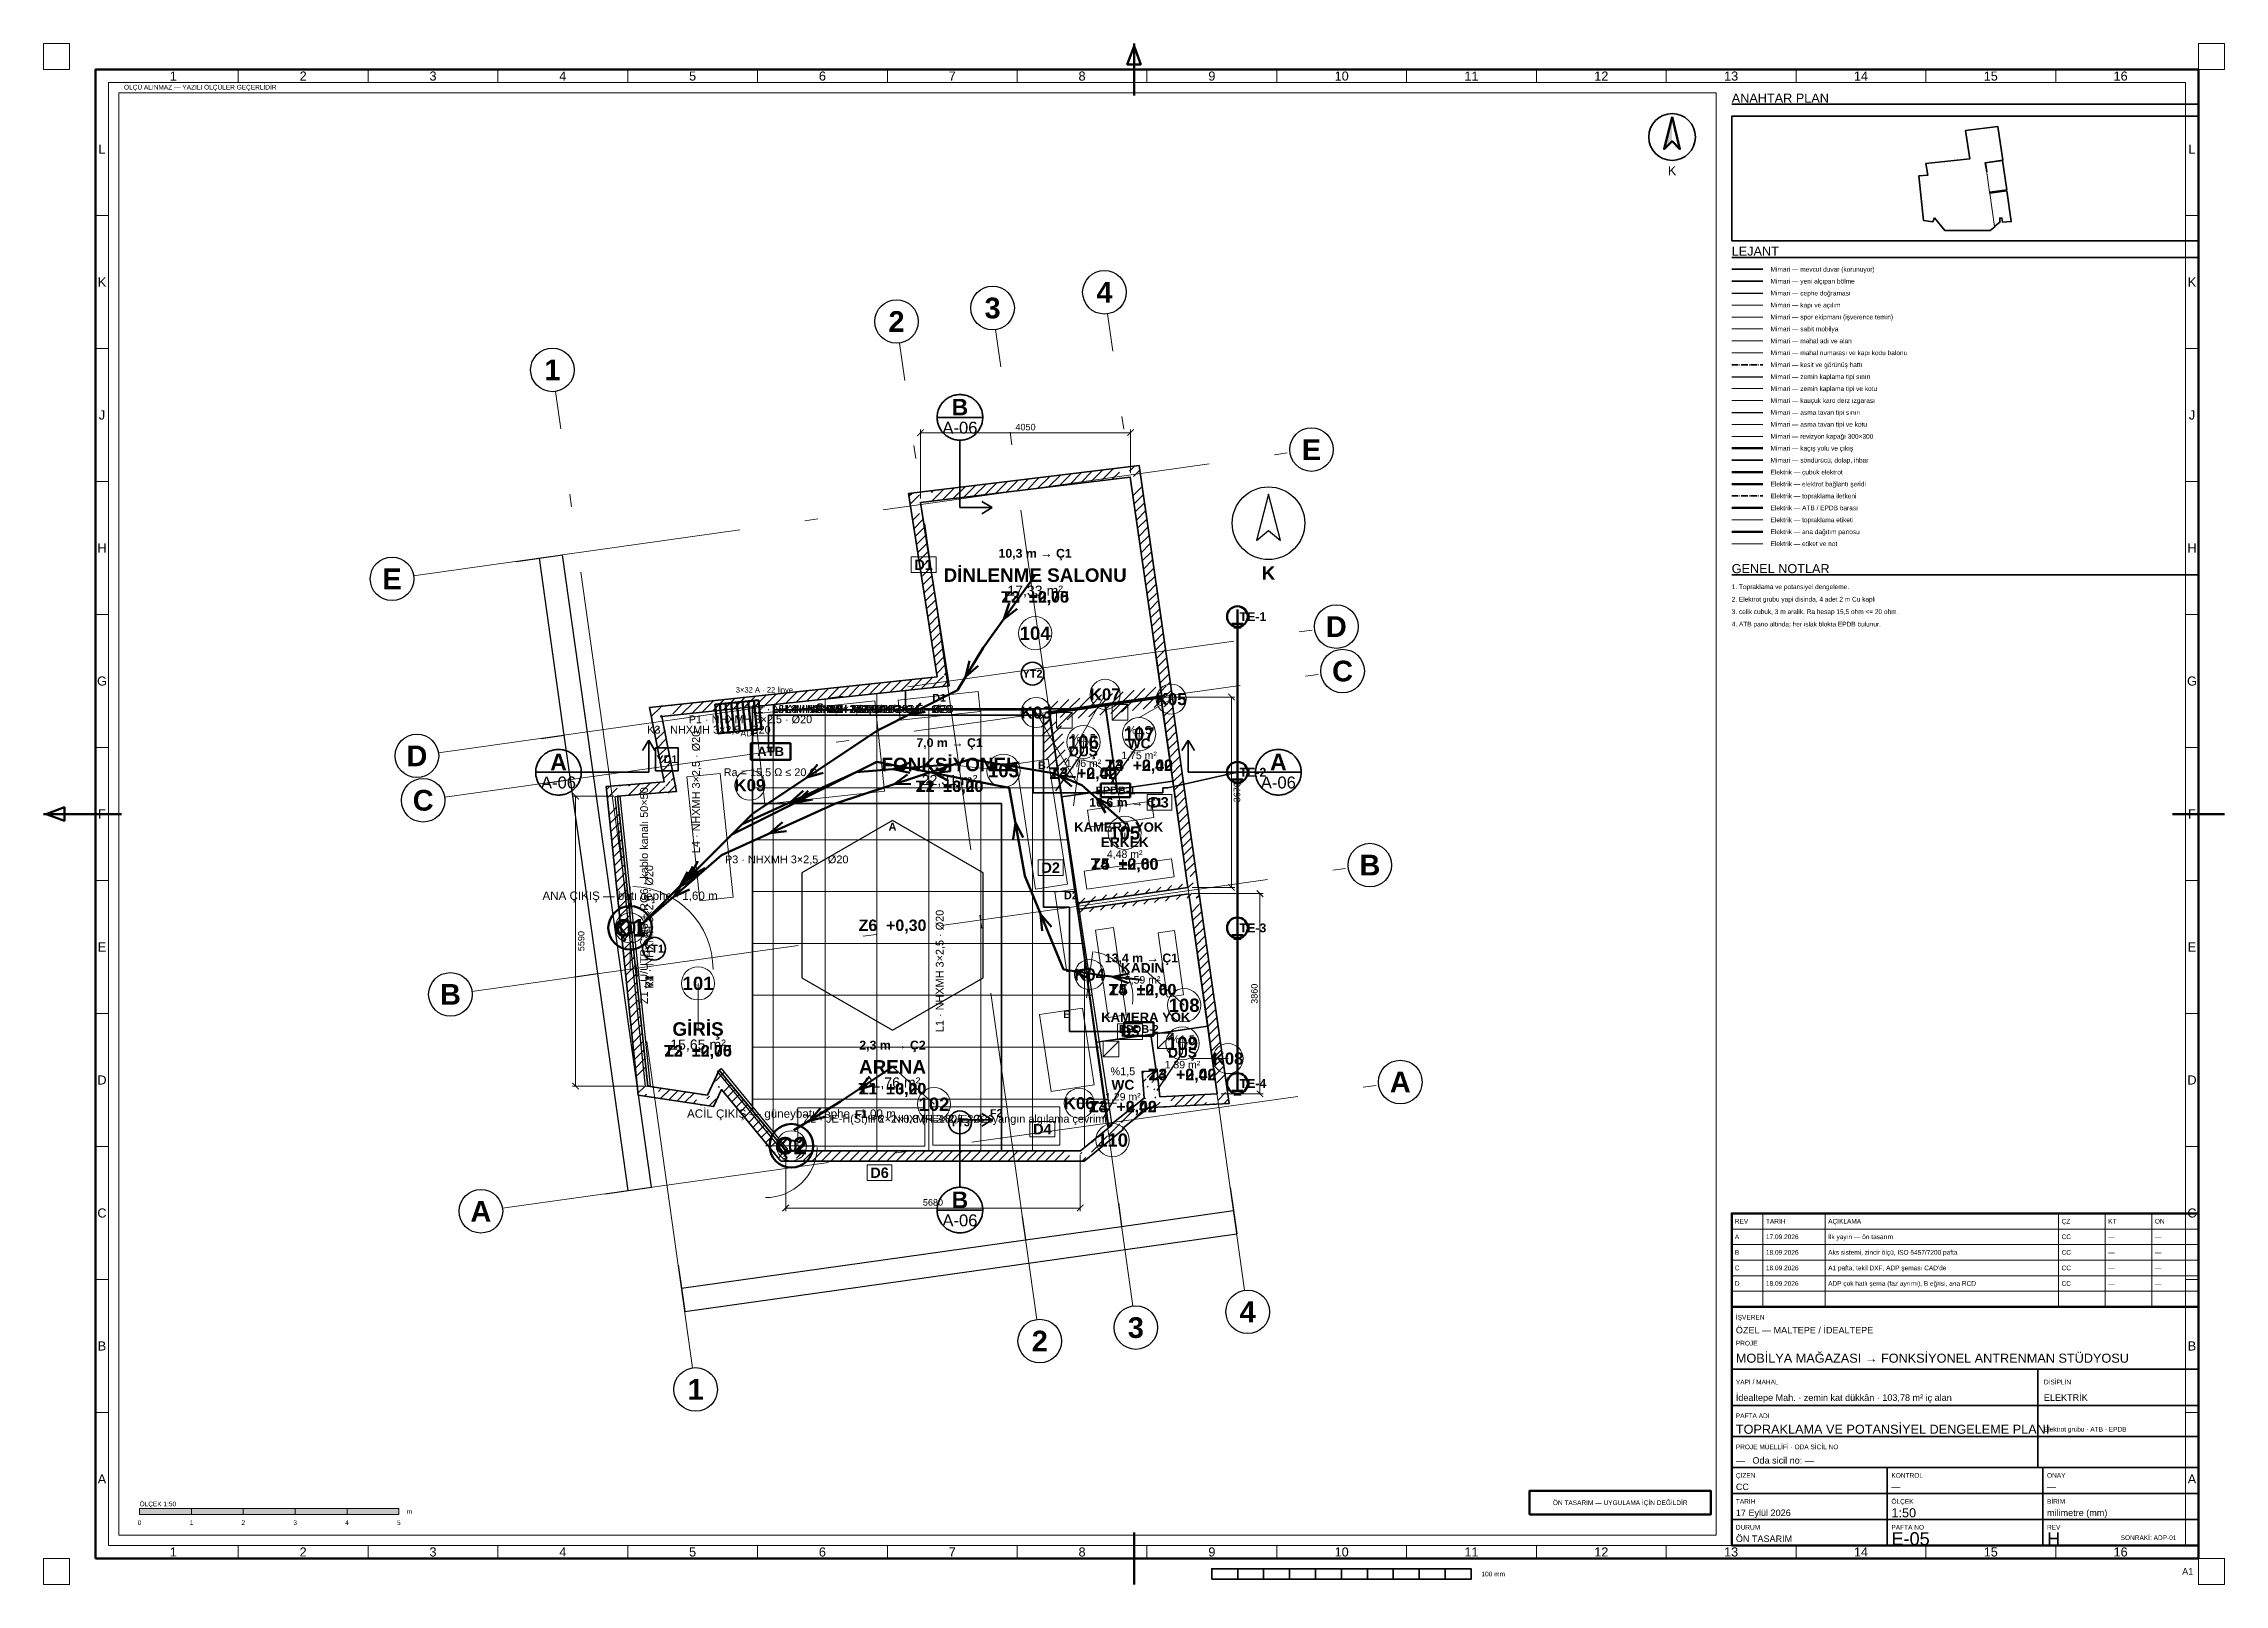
# Paper-space layout 'E-05 TOPRAKLAMA VE POTANSİYEL DENGELEME PLANI' of a CAD drawing. Header units: millimetres. Extents: x 0 to 841, y 0 to 594.
# The model-space entities are those that its viewports show. They can reach past a viewport. Long polylines and large blocks are cut down to what shows.
import ezdxf
from ezdxf.enums import TextEntityAlignment as Align

# ---------------------------------------------------------------- set-up
doc = ezdxf.new("R2010")
doc.units = ezdxf.units.MM
doc.linetypes.add('DASHDOT', pattern=[3.556, 2.54, -0.508, 0, -0.508])
for name, color, linetype, lineweight in [('A-CEPHE', 5, 'Continuous', 25), ('A-DUVAR-MEVCUT', 8, 'Continuous', 35), ('A-DUVAR-YENI', 1, 'Continuous', 35), ('A-EKIPMAN', 9, 'Continuous', 18), ('A-KAPI', 8, 'Continuous', 18), ('A-KESIT-HAT', 1, 'DASHDOT', 35), ('A-MAHAL', 250, 'Continuous', 18), ('A-MOBILYA', 9, 'Continuous', 18), ('A-TAVAN-KAPAK', 150, 'Continuous', 18), ('A-TAVAN-SINIR', 150, 'Continuous', 25), ('A-TAVAN-YAZI', 150, 'Continuous', 13), ('A-YANGIN-EKIP', 1, 'Continuous', 35), ('A-YANGIN-KACIS', 3, 'Continuous', 50), ('A-YAZI', 7, 'Continuous', 13), ('A-ZEMIN-DERZ', 253, 'Continuous', 13), ('A-ZEMIN-SINIR', 30, 'Continuous', 25), ('A-ZEMIN-YAZI', 30, 'Continuous', 13), ('E-PANO', 7, 'Continuous', 50), ('E-TOPRAK-BARA', 3, 'Continuous', 50), ('E-TOPRAK-ELEKTROT', 3, 'Continuous', 50), ('E-TOPRAK-ILETKEN', 3, 'DASHDOT', 35), ('E-TOPRAK-SERIT', 3, 'Continuous', 50), ('E-TOPRAK-YAZI', 3, 'Continuous', 13), ('E-YAZI', 7, 'Continuous', 13), ('G-AKS-BALON', 8, 'Continuous', 25), ('G-AKS-HAT', 8, 'DASHDOT', 18), ('G-ANTET', 7, 'Continuous', 25), ('G-CERCEVE', 7, 'Continuous', 70), ('G-KUZEY', 7, 'Continuous', 25), ('G-OLCU', 7, 'Continuous', 13), ('G-OLCU-ZINCIR', 7, 'Continuous', 13), ('G-PAFTA-ZON', 8, 'Continuous', 13), ('G-YAZI', 7, 'Continuous', 18)]:
    doc.layers.add(name, color=color, linetype=linetype, lineweight=lineweight)
doc.layers.add('G-VIEWPORT', color=251, linetype='Continuous', lineweight=13, plot=False)
doc.styles.add('GYM', font='arial.ttf')
doc.styles.add('GYM-B', font='arialbd.ttf')
doc.styles.add('OpenSansCondensed-Light', font='OpenSansCondensed-Light.ttf')
doc.dimstyles.new('EZDXF', dxfattribs={"dimtxt": 0.25, "dimasz": 0.175, "dimexe": 0.375, "dimexo": 0.125, "dimgap": 0.1, "dimtad": 1, "dimlfac": 100, "dimzin": 12, "dimdsep": 46, "dimtxsty": 'OpenSansCondensed-Light', "dimblk": 'ARCHTICK', "dimcen": 2.5, "dimazin": 3, "dimtfac": 0.5, "dimtmove": 2, "dimatfit": 3})
doc.dimstyles.new('GYM-50', dxfattribs={"dimscale": 50, "dimtxt": 2.5, "dimasz": 2.5, "dimexe": 1.25, "dimexo": 1.5, "dimgap": 0.9, "dimtad": 1, "dimdec": 0, "dimtxsty": 'GYM', "dimblk": 'ARCHTICK', "dimcen": 2.5, "dimclrd": 7, "dimclre": 7, "dimclrt": 7, "dimazin": 3, "dimtfac": 1, "dimtmove": 0, "dimatfit": 3, "dimlwd": 18, "dimlwe": 13})

psp = doc.layouts.new('E-05 TOPRAKLAMA VE POTANSİYEL DENGELEME PLANI')

# ---------------------------------------------------------------- texts
at = {"layer": 'G-ANTET', "style": 'GYM'}
for s, height, p in [('K', 3.5, (628, 545)), ('0', 1.8, (37, 23.8)), ('1', 1.8, (57, 23.8)), ('2', 1.8, (77, 23.8)), ('3', 1.8, (97, 23.8)), ('4', 1.8, (117, 23.8)), ('5', 1.8, (137, 23.8))]:
    psp.add_text(s, height=height, dxfattribs=at).set_placement(p, align=Align.MIDDLE_CENTER)
for s, height, p in [('A', 1.8, (652.2, 134)), ('REV', 1.8, (652.2, 140)), ('TARİH', 1.8, (664.2, 140)), ('17.09.2026', 1.8, (664.2, 134)), ('AÇIKLAMA', 1.8, (688.2, 140)), ('İlk yayın — ön tasarım', 1.8, (688.2, 134)), ('ÇZ', 1.8, (778.2, 140)), ('CC', 1.8, (778.2, 134)), ('KT', 1.8, (796.2, 140)), ('ON', 1.8, (814.2, 140)), ('B', 1.8, (652.2, 128)), ('18.09.2026', 1.8, (664.2, 128)), ('Aks sistemi, zincir ölçü, ISO 5457/7200 pafta', 1.8, (688.2, 128)), ('CC', 1.8, (778.2, 128)), ('—', 1.8, (796.2, 134)), ('—', 1.8, (796.2, 128)), ('—', 1.8, (814.2, 134)), ('—', 1.8, (814.2, 128)), ('C', 1.8, (652.2, 122)), ('18.09.2026', 1.8, (664.2, 122)), ("A1 pafta, tekil DXF, ADP şeması CAD'de", 1.8, (688.2, 122)), ('CC', 1.8, (778.2, 122)), ('—', 1.8, (796.2, 122)), ('—', 1.8, (814.2, 122)), ('D', 1.8, (652.2, 116)), ('18.09.2026', 1.8, (664.2, 116)), ('ADP çok hatlı şema (faz ayrımı), B eğrisi, ana RCD', 1.8, (688.2, 116)), ('CC', 1.8, (778.2, 116)), ('—', 1.8, (796.2, 116)), ('—', 1.8, (814.2, 116)), ('İŞVEREN', 1.8, (652.6, 103)), ('ÖZEL — MALTEPE / İDEALTEPE', 2.5, (652.6, 98)), ('PROJE', 1.8, (652.6, 93)), ('MOBİLYA MAĞAZASI → FONKSİYONEL ANTRENMAN STÜDYOSU', 3.5, (652.6, 87.2)), ('YAPI / MAHAL', 1.8, (652.6, 78)), ('DİSİPLİN', 1.8, (771.4, 78)), ('İdealtepe Mah. · zemin kat dükkân · 103,78 m² iç alan', 2.5, (652.6, 72)), ('ELEKTRİK', 2.5, (771.4, 72)), ('TOPRAKLAMA VE POTANSİYEL DENGELEME PLANI', 3.5, (652.6, 59.8)), ('PAFTA ADI', 1.8, (652.6, 65)), ('Elektrot grubu · ATB · EPDB', 1.8, (771.4, 59.8)), ('PROJE MÜELLİFİ · ODA SİCİL NO', 1.8, (652.6, 53)), ('—   Oda sicil no: —', 2.5, (652.6, 47.8)), ('ÇİZEN', 1.8, (652.6, 42)), ('KONTROL', 1.8, (712.6, 42)), ('ONAY', 1.8, (772.6, 42)), ('CC', 2.5, (652.6, 37.6)), ('—', 2.5, (712.6, 37.6)), ('—', 2.5, (772.6, 37.6)), ('ÖLÇEK 1:50', 1.8, (37, 31)), ('m', 1.8, (140, 28.1)), ('TARİH', 1.8, (652.6, 32)), ('17 Eylül 2026', 2.5, (652.6, 27.6)), ('ÖLÇEK', 1.8, (712.6, 32)), ('1:50', 3.5, (712.6, 27.6)), ('BİRİM', 1.8, (772.6, 32)), ('milimetre (mm)', 2.5, (772.6, 27.6)), ('ÖN TASARIM', 2.5, (652.6, 17.6)), ('DURUM', 1.8, (652.6, 22)), ('PAFTA NO', 1.8, (712.6, 22)), ('E-05', 5, (712.6, 17.6)), ('REV', 1.8, (772.6, 22)), ('H', 5, (772.6, 17.6)), ('SONRAKİ: ADP-01', 1.8, (801, 18))]:
    psp.add_text(s, height=height, dxfattribs=at).set_placement(p, align=Align.MIDDLE_LEFT)
at = {"layer": 'G-ANTET', "color": 1, "style": 'GYM'}
psp.add_text('ÖN TASARIM — UYGULAMA İÇİN DEĞİLDİR', height=1.8, dxfattribs=at).set_placement((608, 31.5), align=Align.MIDDLE_CENTER)
at = {"layer": 'G-CERCEVE', "style": 'GYM'}
psp.add_text('100 mm', height=1.8, dxfattribs=at).set_placement((554.5, 4), align=Align.MIDDLE_LEFT)
psp.add_text('A1', height=2.5, dxfattribs=at).set_placement((829, 5), align=Align.MIDDLE_RIGHT)
at = {"layer": 'G-PAFTA-ZON', "style": 'GYM'}
for s, p in [('1', (50.03, 581.5)), ('2', (100.09, 581.5)), ('3', (150.16, 581.5)), ('4', (200.22, 581.5)), ('5', (250.28, 581.5)), ('6', (300.34, 581.5)), ('7', (350.41, 581.5)), ('8', (400.47, 581.5)), ('9', (450.53, 581.5)), ('10', (500.59, 581.5)), ('11', (550.66, 581.5)), ('12', (600.72, 581.5)), ('13', (650.78, 581.5)), ('14', (700.84, 581.5)), ('15', (750.91, 581.5)), ('16', (800.97, 581.5)), ('L', (22.5, 553.36)), ('L', (828.5, 553.36)), ('K', (22.5, 502.09)), ('K', (828.5, 502.09)), ('J', (22.5, 450.82)), ('J', (828.5, 450.82)), ('H', (22.5, 399.55)), ('H', (828.5, 399.55)), ('G', (22.5, 348.27)), ('G', (828.5, 348.27)), ('F', (22.5, 297)), ('F', (828.5, 297)), ('E', (22.5, 245.73)), ('E', (828.5, 245.73)), ('D', (22.5, 194.45)), ('D', (828.5, 194.45)), ('C', (22.5, 143.18)), ('C', (828.5, 143.18)), ('B', (22.5, 91.91)), ('B', (828.5, 91.91)), ('A', (22.5, 40.64)), ('A', (828.5, 40.64)), ('1', (50.03, 12.5)), ('2', (100.09, 12.5)), ('3', (150.16, 12.5)), ('4', (200.22, 12.5)), ('5', (250.28, 12.5)), ('6', (300.34, 12.5)), ('7', (350.41, 12.5)), ('8', (400.47, 12.5)), ('9', (450.53, 12.5)), ('10', (500.59, 12.5)), ('11', (550.66, 12.5)), ('12', (600.72, 12.5)), ('13', (650.78, 12.5)), ('14', (700.84, 12.5)), ('15', (750.91, 12.5)), ('16', (800.97, 12.5))]:
    psp.add_text(s, height=3.5, dxfattribs=at).set_placement(p, align=Align.MIDDLE_CENTER)
at = {"layer": 'G-YAZI', "style": 'GYM'}
for s, height, p in [('ÖLÇÜ ALINMAZ — YAZILI ÖLÇÜLER GEÇERLİDİR', 1.8, (31, 577.2)), ('ANAHTAR PLAN', 3.5, (651, 573)), ('LEJANT', 3.5, (651, 514)), ('Mimari — mevcut duvar (korunuyor)', 1.8, (666, 507)), ('Mimari — yeni alçıpan bölme', 1.8, (666, 502.4)), ('Mimari — cephe doğraması', 1.8, (666, 497.8)), ('Mimari — kapı ve açılım', 1.8, (666, 493.2)), ('Mimari — spor ekipmanı (işverence temin)', 1.8, (666, 488.6)), ('Mimari — sabit mobilya', 1.8, (666, 484)), ('Mimari — mahal adı ve alan', 1.8, (666, 479.4)), ('Mimari — mahal numarası ve kapı kodu balonu', 1.8, (666, 474.8)), ('Mimari — kesit ve görünüş hattı', 1.8, (666, 470.2)), ('Mimari — zemin kaplama tipi sınırı', 1.8, (666, 465.6)), ('Mimari — zemin kaplama tipi ve kotu', 1.8, (666, 461)), ('Mimari — kauçuk karo derz ızgarası', 1.8, (666, 456.4)), ('Mimari — asma tavan tipi sınırı', 1.8, (666, 451.8)), ('Mimari — asma tavan tipi ve kotu', 1.8, (666, 447.2)), ('Mimari — revizyon kapağı 300×300', 1.8, (666, 442.6)), ('Mimari — kaçış yolu ve çıkış', 1.8, (666, 438)), ('Mimari — söndürücü, dolap, ihbar', 1.8, (666, 433.4)), ('Elektrik — çubuk elektrot', 1.8, (666, 428.8)), ('Elektrik — elektrot bağlantı şeridi', 1.8, (666, 424.2)), ('Elektrik — topraklama iletkeni', 1.8, (666, 419.6)), ('Elektrik — ATB / EPDB barası', 1.8, (666, 415)), ('Elektrik — topraklama etiketi', 1.8, (666, 410.4)), ('Elektrik — ana dağıtım panosu', 1.8, (666, 405.8)), ('Elektrik — etiket ve not', 1.8, (666, 401.2)), ('GENEL NOTLAR', 3.5, (651, 391.6)), ('2. Elektrot grubu yapi disinda, 4 adet 2 m Cu kapli', 1.8, (651, 379.8)), ('1. Topraklama ve potansiyel dengeleme.', 1.8, (651, 384.6)), ('4. ATB pano altinda; her islak blokta EPDB bulunur.', 1.8, (651, 370.2)), ('3. celik cubuk, 3 m aralik. Ra hesap 15,5 ohm <= 20 ohm.', 1.8, (651, 375))]:
    psp.add_text(s, height=height, dxfattribs=at).set_placement(p, align=Align.MIDDLE_LEFT)

msp = doc.modelspace()

# ---------------------------------------------------------------- texts
at = {"layer": 'A-EKIPMAN', "style": 'GYM-B'}
for s, p in [('C', (3900, 8553.31202)), ('D1', (6200, 8736.25055)), ('B', (8180, 7432.8534)), ('A', (5300, 6249.88661)), ('D2', (8740, 4925.57862)), ('E', (8660, 2634.89996)), ('F1', (4700, 710)), ('F2', (7300, 730))]:
    msp.add_text(s, height=150, dxfattribs=at).set_placement(p, align=Align.MIDDLE_CENTER)
at = {"layer": 'A-KESIT-HAT'}
for s, height, style, p in [('B', 316.8, 'GYM-B', (6600, 14338)), ('A-06', 228.8, 'GYM', (6600, 13942)), ('A', 316.8, 'GYM-B', (-1140, 7498)), ('A', 316.8, 'GYM-B', (12740, 7498)), ('A-06', 228.8, 'GYM', (-1140, 7102)), ('A-06', 228.8, 'GYM', (12740, 7102)), ('B', 316.8, 'GYM-B', (6600, -942)), ('A-06', 228.8, 'GYM', (6600, -1338))]:
    msp.add_text(s, height=height, dxfattribs=dict(at, style=style)).set_placement(p, align=Align.MIDDLE_CENTER)
at = {"layer": 'A-MAHAL', "style": 'GYM-B'}
for s, height, p in [('D1', 200, (5900, 11300)), ('104', 256, (8050, 9980)), ('K07', 232, (9400, 8800.99963)), ('K03', 232, (8070, 8450.99963)), ('K05', 232, (10673.53829, 8710)), ('106', 256, (8981.23664, 7882.2495)), ('107', 256, (10054.23645, 8035.00017)), ('K09', 232, (2550, 7050)), ('103', 256, (7439.23048, 7330)), ('D3', 200, (10447.46134, 6720)), ('105', 256, (9777.09054, 6131.43909)), ('D2', 200, (8350, 5460)), ('K01', 232, (240, 4300)), ('K04', 232, (9100, 3400)), ('101', 256, (1550, 3230)), ('108', 256, (10922.70129, 2808.50033)), ('D5', 200, (9880, 2300)), ('109', 256, (10890.77574, 2073.62044)), ('K08', 232, (11770, 1780)), ('102', 256, (6100, 900)), ('K06', 232, (8900, 920)), ('D4', 200, (8190, 420)), ('K02', 232, (3350, 100)), ('110', 256, (9542.088, 208.58984)), ('D6', 200, (5050, -420))]:
    msp.add_text(s, height=height, dxfattribs=at).set_placement(p, align=Align.MIDDLE_CENTER)
at = {"layer": 'A-TAVAN-YAZI', "style": 'GYM-B'}
for s, p in [('T2  +2,75', (8050, 10680)), ('T3  +2,40', (8981.23664, 7282.2495)), ('T3  +2,40', (10054.23645, 7435.00017)), ('T1  +3,20', (6400, 7030)), ('T4  +2,60', (9777.09054, 5531.43909)), ('T4  +2,60', (10122.70129, 3108.50033)), ('T2  +2,75', (1550, 1930)), ('T1  +3,20', (5300, 1200)), ('T3  +2,40', (10890.77574, 1473.62044)), ('T3  +2,40', (9742.088, 855))]:
    msp.add_text(s, height=220, dxfattribs=at).set_placement(p, align=Align.MIDDLE_CENTER)
at = {"layer": 'A-YANGIN-EKIP', "style": 'GYM-B'}
for s, p in [('YT2', (8000, 9200)), ('YD1', (950, 7550)), ('YT1', (700, 3900)), ('YT3', (6600, 550))]:
    msp.add_text(s, height=150, dxfattribs=at).set_placement(p, align=Align.MIDDLE_CENTER)
at = {"layer": 'A-YANGIN-KACIS'}
for s, height, style, p in [('10,3 m → Ç1', 170, 'GYM-B', (8050, 11520)), ('7,0 m → Ç1', 170, 'GYM-B', (6400, 7870)), ('10,6 m → Ç1', 170, 'GYM-B', (9800, 6720)), ('ANA ÇIKIŞ — batı cephe · 1,60 m', 160, 'GYM', (240, 4920)), ('Ç1', 336, 'GYM-B', (240, 4300)), ('13,4 m → Ç1', 170, 'GYM-B', (10100, 3720)), ('2,3 m → Ç2', 170, 'GYM-B', (5300, 2040)), ('ACİL ÇIKIŞ — güneybatı cephe · 1,00 m', 160, 'GYM', (3350, 720)), ('Ç2', 336, 'GYM-B', (3350, 100))]:
    msp.add_text(s, height=height, dxfattribs=dict(at, style=style)).set_placement(p, align=Align.MIDDLE_CENTER)
at = {"layer": 'A-YAZI'}
for s, height, style, p in [('DİNLENME SALONU', 260, 'GYM-B', (8050, 11100)), ('17,33 m²', 195, 'GYM', (8050, 10800)), ('FONKSİYONEL', 260, 'GYM-B', (6400, 7450)), ('DUŞ', 190, 'GYM-B', (8981.23664, 7702.2495)), ('1,75 m²', 145, 'GYM', (10054.23645, 7625.00017)), ('WC', 190, 'GYM-B', (10054.23645, 7855.00017)), ('22,31 m²', 195, 'GYM', (6400, 7150)), ('1,76 m²', 145, 'GYM', (8981.23664, 7472.2495)), ('ERKEK', 190, 'GYM-B', (9777.09054, 5951.43909)), ('4,48 m²', 145, 'GYM', (9777.09054, 5721.43909)), ('KADIN', 190, 'GYM-B', (10122.70129, 3528.50033)), ('5,59 m²', 145, 'GYM', (10122.70129, 3298.50033)), ('GİRİŞ', 260, 'GYM-B', (1550, 2350)), ('15,65 m²', 195, 'GYM', (1550, 2050)), ('ARENA', 260, 'GYM-B', (5300, 1620)), ('1,39 m²', 145, 'GYM', (10890.77574, 1663.62044)), ('DUŞ', 190, 'GYM-B', (10890.77574, 1893.62044)), ('31,76 m²', 195, 'GYM', (5300, 1320)), ('WC', 190, 'GYM-B', (9742.088, 1275)), ('1,29 m²', 145, 'GYM', (9742.088, 1045))]:
    msp.add_text(s, height=height, dxfattribs=dict(at, style=style)).set_placement(p, align=Align.MIDDLE_CENTER)
at = {"layer": 'A-ZEMIN-YAZI'}
for s, height, style, p in [('Z3  ±0,00', 220, 'GYM-B', (8050, 10680)), ('%1,5', 150, 'GYM', (8981.23664, 7962.2495)), ('%1,5', 150, 'GYM', (10054.23645, 8115.00017)), ('Z4  −0,02', 220, 'GYM-B', (8981.23664, 7282.2495)), ('Z4  −0,02', 220, 'GYM-B', (10054.23645, 7435.00017)), ('Z2  ±0,00', 220, 'GYM-B', (6400, 7030)), ('Z5  ±0,00', 220, 'GYM-B', (9777.09054, 5531.43909)), ('Z6  +0,30', 220, 'GYM-B', (5300, 4350)), ('Z5  ±0,00', 220, 'GYM-B', (10122.70129, 3108.50033)), ('%1,5', 150, 'GYM', (10890.77574, 2153.62044)), ('Z3  ±0,00', 220, 'GYM-B', (1550, 1930)), ('Z1  ±0,00', 220, 'GYM-B', (5300, 1200)), ('%1,5', 150, 'GYM', (9742.088, 1535)), ('Z4  −0,02', 220, 'GYM-B', (10890.77574, 1473.62044)), ('Z4  −0,02', 220, 'GYM-B', (9742.088, 855))]:
    msp.add_text(s, height=height, dxfattribs=dict(at, style=style)).set_placement(p, align=Align.MIDDLE_CENTER)
at = {"layer": 'E-TOPRAK-YAZI'}
for s, height, style, p in [('TE-1', 170, 'GYM-B', (12250, 10300)), ('ATB', 180, 'GYM-B', (2950, 7700)), ('Ra = 15,5 Ω ≤ 20 Ω', 150, 'GYM', (2950, 7300)), ('TE-2', 170, 'GYM-B', (12250, 7300)), ('EPDB-1', 150, 'GYM-B', (9600, 6950)), ('TE-3', 170, 'GYM-B', (12250, 4300)), ('EPDB-2', 150, 'GYM-B', (10050, 2350)), ('TE-4', 170, 'GYM-B', (12250, 1300))]:
    msp.add_text(s, height=height, dxfattribs=dict(at, style=style)).set_placement(p, align=Align.MIDDLE_CENTER)
at = {"layer": 'E-YAZI'}
for s, height, style, p in [('L2 · NHXMH 3×2,5 · Ø20', 150, 'GYM', (3760, 8520)), ('L6 · NHXMH 3×2,5 · Ø20', 150, 'GYM', (4160, 8520)), ('K4 · NHXMH 3×2,5 · Ø20', 150, 'GYM', (4410, 8520)), ('L3 · NHXMH 3×2,5 · Ø20', 150, 'GYM', (4410, 8520)), ('W1 · NHXMH 3×2,5 · Ø20', 150, 'GYM', (5260, 8520)), ('W2 · NHXMH 3×2,5 · Ø20', 150, 'GYM', (5260, 8520)), ('V2 · NHXMH 3×2,5 · Ø20', 150, 'GYM', (5260, 8520)), ('P5 · NHXMH 3×2,5 · Ø20', 150, 'GYM', (5260, 8520)), ('K2 · NHXMH 3×2,5 · Ø20', 150, 'GYM', (5260, 8520)), ('L5 · NHXMH 3×2,5 · Ø20', 150, 'GYM', (5260, 8520)), ('K3 · NHXMH 3×2,5 · Ø20', 150, 'GYM', (1760, 8120)), ('P1 · NHXMH 3×2,5 · Ø20', 150, 'GYM', (2560, 8320)), ('KAMERA YOK', 180, 'GYM-B', (9661.9429, 6242)), ('P3 · NHXMH 3×2,5 · Ø20', 150, 'GYM', (3260, 5620)), ('KAMERA YOK', 180, 'GYM-B', (10184.2467, 2578)), ('Z2 · JE-H(St)H 2×2×0,8 (FE180/E30) · yangın algılama çevrimi', 150, 'GYM', (6510, 620)), ('P6 · NHXMH 3×2,5 · Ø20', 150, 'GYM', (6060, 620))]:
    msp.add_text(s, height=height, dxfattribs=dict(at, style=style)).set_placement(p, align=Align.MIDDLE_CENTER)
at = {"layer": 'E-YAZI', "style": 'GYM'}
for s, p in [('L4 · NHXMH 3×2,5 · Ø20', (1510, 6920)), ('Z1 · U/UTP Cat6 + RG6 · kablo kanalı 50×50', (510, 4920)), ('P2 · NHXMH 3×2,5 · Ø20', (610, 4320)), ('P4 · NHXMH 3×2,5 · Ø20', (610, 4320)), ('K1 · NHXMH 3×2,5 · Ø20', (610, 4320)), ('V1 · NHXMH 3×2,5 · Ø20', (610, 4320)), ('L1 · NHXMH 3×2,5 · Ø20', (6210, 3470))]:
    msp.add_text(s, height=150, rotation=90, dxfattribs=at).set_placement(p, align=Align.MIDDLE_CENTER)
at = {"layer": 'G-AKS-BALON', "style": 'GYM-B'}
for s, p in [('3', (7229.60505, 16248.88931)), ('4', (9386.42289, 16552.01029)), ('2', (5377.23919, 15988.55627)), ('1', (-1258.20667, 15056.00517)), ('E', (13378.20927, 13519.68238)), ('E', (-4350.23863, 11028.11152)), ('D', (13857.833, 10106.98224)), ('C', (13978.16993, 9250.74044)), ('D', (-3870.61491, 7615.41138)), ('C', (-3750.27797, 6759.16958)), ('B', (14503.93786, 5509.70723)), ('B', (-3224.51004, 3018.13636)), ('A', (15091.55678, 1328.58142)), ('A', (-2636.89113, -1162.98945)), ('4', (12148.53164, -3101.41469)), ('3', (9991.7138, -3404.53567)), ('2', (8139.34795, -3664.86871)), ('1', (1503.90208, -4597.41981))]:
    msp.add_text(s, height=399, dxfattribs=at).set_placement(p, align=Align.MIDDLE_CENTER)

# ---------------------------------------------------------------- blocks, each defined once
blk = doc.blocks.new('G_KUZEY')
blk.add_lwpolyline([(0, 560), (-230, -330), (0, -140), (230, -330)], close=True)
blk.add_circle((0, 0), 700)
at = {"style": 'GYM-B'}
blk.add_text('K', height=260, dxfattribs=at).set_placement((0, -960), align=Align.MIDDLE_CENTER)
blk = doc.blocks.new('_ARCHTICK')
at = {"color": 0, "linetype": 'BYBLOCK', "const_width": 0.15}
blk.add_lwpolyline([(-0.5, -0.5), (0.5, 0.5)], dxfattribs=at)
blk = doc.blocks.new('E_PANO')
for p, q in [((-330, -280), (-330, 280)), ((-220, -280), (-220, 280)), ((-110, -280), (-110, 280)), ((0, -280), (0, 280)), ((110, -280), (110, 280)), ((220, -280), (220, 280)), ((330, -280), (330, 280))]:
    blk.add_line(p, q)
blk.add_lwpolyline([(-420, -280), (420, -280), (420, 280), (-420, 280)], close=True)
at = {"style": 'GYM'}
for tag, p, height in [('KOD', (0, 380), 120), ('TANIM', (0, -470), 105)]:
    blk.add_attdef(tag, p, '', height=height, dxfattribs=at)

# ---------------------------------------------------------------- dimensions: what is measured, and where the dimension line sits
at = {"layer": 'G-OLCU'}
for base, p1, p2 in [((5840, 13845), (5840, 12500), (9890, 12990)), ((3240, -1100), (3240, 0), (8920, 0))]:
    msp.add_linear_dim(base=base, p1=p1, p2=p2, dimstyle='GYM-50', dxfattribs=at).render()
for base, p1, p2 in [((11835, 8750), (10470, 8750), (11000, 5080)), ((-810, 6840), (0, 6840), (580, 1250)), ((12385, 1100), (11560, 1100), (11010, 4960))]:
    msp.add_linear_dim(base=base, p1=p1, p2=p2, angle=90, dimstyle='GYM-50', dxfattribs=at).render()
at = {"layer": 'G-OLCU-ZINCIR'}
for base, p1, p2, angle in [((650.79886, -700.93475), (-240.4424, -826.19055), (-1953.78991, 11364.91042), 98), ((-1028.54555, 8014.83818), (-1474.16618, 7952.21028), (-1953.78991, 11364.91042), 98), ((-908.20861, 7158.59638), (-1353.82924, 7095.96848), (-1474.16618, 7952.21028), 98), ((-382.44068, 3417.56316), (-828.06131, 3354.93527), (-1353.82924, 7095.96848), 98), ((205.17823, -763.56265), (-240.4424, -826.19055), (-828.06131, 3354.93527), 98), ((1292.35897, -3092.21235), (1167.10318, -2200.97108), (11811.73274, -704.96596), 8), ((9717.54279, -1453.70757), (9654.91489, -1008.08694), (11811.73274, -704.96596), 8), ((7865.17694, -1714.04061), (7802.54904, -1268.41998), (9654.91489, -1008.08694), 8), ((1229.73107, -2646.59171), (1167.10318, -2200.97108), (7802.54904, -1268.41998), 8)]:
    msp.add_linear_dim(base=base, p1=p1, p2=p2, angle=angle, dimstyle='EZDXF', dxfattribs=at).render()

# ---------------------------------------------------------------- hatches: boundary and pattern name
at = {"layer": 'A-DUVAR-MEVCUT'}
h = msp.add_hatch(dxfattribs=at)
h.set_pattern_fill('ANSI31', scale=40)
h.paths.add_polyline_path([(11012, 4959), (11563, 1104), (11760.98784, 1132.29865), (11209.98784, 4987.29865)])
h.paths.add_polyline_path([(11353, 1092.99729), (11563, 1104), (11532.98444, 1314), (11735.01704, 1314), (11773, 1048.25716), (11773, 914.72839), (11377.37373, 894), (11353, 894)])
h.paths.add_polyline_path([(11563, 1104), (10456, 1046), (10466.46442, 846.27395), (11573.46442, 904.27395)])
h.paths.add_polyline_path([(10432.29032, 1256), (10456, 1046), (10666, 1057.00271), (10666, 856.72839), (10278.39157, 836.42009), (10275.47486, 862.25383), (10246, 838.72565), (10246, 1256)])
h.paths.add_polyline_path([(10456, 1046), (10400, 1542), (10201.26266, 1519.56191), (10257.26266, 1023.56191)])
h.paths.add_polyline_path([(10190, 1332), (10190, 1534.60563), (10400, 1542), (10423.70968, 1332)])
h.paths.add_polyline_path([(10400, 1542), (10116, 1532), (10123.03789, 1332.12387), (10407.03789, 1342.12387)])
h.paths.add_polyline_path([(10326, 1322), (10129.89105, 1322), (10116, 1532), (10326, 1539.39437)])
h.paths.add_polyline_path([(10116, 1532), (10150, 1018), (10349.56388, 1031.20072), (10315.56388, 1545.20072)])
h.paths.add_polyline_path([(9940, 850.36842), (10150, 1018), (10136.10895, 1228), (10360, 1228), (10360, 840.69587), (10278.39157, 836.42009), (10275.47486, 862.25383), (10207.50852, 808), (9940, 808)])
h.paths.add_polyline_path([(10150, 1018), (9527.47436, 521.07164), (9652.24609, 364.7642), (10274.77173, 861.69256)])
h.paths.add_polyline_path([(9317.47436, 322.81752), (9531, 498), (9527.47436, 521.07164), (9737.47436, 688.70322), (9737.47436, 408.70048), (9618.47696, 311.07164), (9317.47436, 311.07164)])
h.paths.add_polyline_path([(9527.47436, 521.07164), (9531, 498), (9728.70495, 528.21182), (9725.17931, 551.28346)])
h.paths.add_polyline_path([(9321, 325.71005), (9531, 498), (9527.47436, 521.07164), (9741, 691.51754), (9741, 411.59301), (9590.35551, 288), (9321, 288)])
h.paths.add_polyline_path([(9531, 498), (8924, 0), (9050.85552, -154.62108), (9657.85552, 343.37892)])
h.paths.add_polyline_path([(9134, -86.40699), (8995.54426, -200), (8714, -200), (8714, 0), (8924, 0), (9134, 172.28995)])
h.paths.add_polyline_path([(8924, 0), (3241, 0), (3241, -200), (8924, -200)])
h.paths.add_polyline_path([(3067.59807, 210), (3241, 0), (3451, 0), (3451, -200), (3146.77475, -200), (3031, -59.78993), (3031, 210)])
h.paths.add_polyline_path([(3241, 0), (1957, 1555), (1802.78013, 1427.65703), (3086.78013, -127.34297)])
h.paths.add_polyline_path([(1858.5625, 1345), (1957, 1555), (2130.40193, 1345)])
h.paths.add_polyline_path([(1957, 1555), (1732, 1075), (1913.09179, 990.11322), (2138.09179, 1470.11322)])
h.paths.add_polyline_path([(1522, 904.11387), (1522, 1106.32697), (1732, 1075), (1830.4375, 1285), (1942, 1285), (1942, 1051.78408), (1854.44496, 865), (1784.19936, 865)])
h.paths.add_polyline_path([(1732, 1075), (579, 1247), (549.49132, 1049.18888), (1702.49132, 877.18888)])
h.paths.add_polyline_path([(557.26033, 1457), (579, 1247), (789, 1215.67303), (789, 1037), (631.19936, 1037), (396.03926, 1072.08026), (369, 1333.27294), (369, 1457)])
h.paths.add_polyline_path([(579, 1247), (0, 6840), (-198.93685, 6819.40561), (380.06315, 1226.40561)])
h.paths.add_polyline_path([(210, 6856.82218), (0, 6840), (21.73967, 6630), (-179.32916, 6630), (-210, 6926.27294), (-210, 7023.81848), (116.83741, 7050), (210, 7050)])
h.paths.add_polyline_path([(0, 6840), (1136, 6931), (1120.03003, 7130.36138), (-15.96997, 7039.36138)])
h.paths.add_polyline_path([(1094.75781, 7141), (1136, 6931), (926, 6914.17782), (926, 7141)])
h.paths.add_polyline_path([(1136, 6931), (853, 8372), (656.74886, 8333.45796), (939.74886, 6892.45796)])
h.paths.add_polyline_path([(1063, 8394.4824), (853, 8372), (894.24219, 8162), (690.42172, 8162), (643, 8403.46539), (643, 8550.6605), (935.73101, 8582), (1063, 8582)])
h.paths.add_polyline_path([(853, 8372), (6392, 8965), (6370.70986, 9163.8636), (831.70986, 8570.8636)])
h.paths.add_polyline_path([(6359.19864, 9175), (6392, 8965), (6182, 8942.5176), (6182, 9175)])
h.paths.add_polyline_path([(6392, 8965), (5840, 12499), (5642.39599, 12468.13486), (6194.39599, 8934.13486)])
h.paths.add_polyline_path([(6050, 12524.49073), (5840, 12499), (5872.80136, 12289), (5670.37631, 12289), (5630, 12547.49617), (5630, 12674.9773), (5910.28884, 12709), (6050, 12709)])
h.paths.add_polyline_path([(5840, 12499), (9885, 12990), (9860.90001, 13188.54267), (5815.90001, 12697.54267)])
h.paths.add_polyline_path([(9915.16355, 12780), (9885, 12990), (9675, 12964.50927), (9675, 13165.9773), (9955.28884, 13200), (10056.88905, 13200), (10095, 12934.6698), (10095, 12780)])
h.paths.add_polyline_path([(9885, 12990), (10491, 8771), (10688.96826, 8799.43536), (10082.96826, 13018.43536)])
h.paths.add_polyline_path([(10500.33896, 8561), (10473, 8753), (10281, 8725.32836), (10281, 8741.19293), (10491, 8771), (10460.83645, 8981), (10662.88905, 8981), (10701, 8715.6698), (10701, 8598.80247), (10697.05334, 8598.24229), (10701, 8570.52514), (10701, 8561)])
h.paths.add_polyline_path([(10491, 8771), (8314, 8462), (8342.10598, 8263.98471), (10519.10598, 8572.98471)])
h.paths.add_polyline_path([(8524, 8472.10401), (8329, 8444), (8356.21177, 8252), (8346.09066, 8252), (8314, 8462), (8524, 8491.80707)])
h.paths.add_polyline_path([(8314, 8462), (8485.61987, 7338.92633), (8683.32482, 7369.13815), (8511.70495, 8492.21182)])
h.paths.add_polyline_path([(8455.85699, 7548.92633), (8485.61987, 7338.92633), (8453.52921, 7548.92633)])
h.paths.add_polyline_path([(8485.61987, 7338.92633), (8329, 8444), (8130.97892, 8415.93487), (8287.59879, 7310.8612)])
h.paths.add_polyline_path([(8539, 8474.26586), (8329, 8444), (8358.76288, 8234), (8348.84129, 8234), (8314, 8462), (8539, 8493.93615)])
h.paths.add_polyline_path([(8329, 8444), (10473, 8753), (10444.47015, 8950.95466), (8300.47015, 8641.95466)])
h.paths.add_polyline_path([(10502.90199, 8543), (10473, 8753), (10263, 8722.73414), (10263, 8738.63803), (10491, 8771), (10463.4219, 8963), (10665.4745, 8963), (10683, 8840.98663), (10683, 8543)])
h.paths.add_polyline_path([(10473, 8753), (10996, 5080), (11194.00282, 5108.1937), (10671.00282, 8781.1937)])
h.paths.add_polyline_path([(11024.72088, 4870), (11012, 4959), (10786, 4926.84981), (10786, 5050.16768), (10996, 5080), (10966.09801, 5290), (11168.11534, 5290), (11206, 5023.93814), (11206, 4870)])
h.paths.add_polyline_path([(10996, 5080), (8876.81642, 4778.95156), (8904.94574, 4580.93959), (11024.12932, 4881.98803)])
h.paths.add_polyline_path([(9086.81642, 4685.12827), (8895.31677, 4657.88601), (8876.81642, 4778.95156), (9086.81642, 4808.78389)])
h.paths.add_polyline_path([(8876.81642, 4778.95156), (8895.31677, 4657.88601), (9093.02171, 4688.09783), (9074.52136, 4809.16338)])
h.paths.add_polyline_path([(9105.31677, 4687.76008), (8895.31677, 4657.88601), (8876.81642, 4778.95156), (9105.31677, 4811.41202)])
h.paths.add_polyline_path([(8895.31677, 4657.88601), (11012, 4959), (10983.8321, 5157.00649), (8867.14886, 4855.8925)])
h.paths.add_polyline_path([(11042.01556, 4749), (11012, 4959), (10802, 4929.12593), (10802, 5052.44061), (10996, 5080), (10983.32725, 5169), (11185.34458, 5169), (11222, 4911.57103), (11222, 4910.09728), (11221.04179, 4909.96115), (11222, 4903.25716), (11222, 4749)])

# ---------------------------------------------------------------- linework, layer by layer
at = {"layer": 'A-CEPHE'}
for points in [[(-44.75972, 6835.35588), (44.75972, 6844.64412), (624.75972, 1254.64412), (535.24028, 1245.35588)], [(3274.7883, 28.54425), (3205.2117, -28.54425), (1925.2117, 1531.45575), (1994.7883, 1588.54425)]]:
    msp.add_lwpolyline(points, close=True, dxfattribs=at)
at = {"layer": 'A-DUVAR-MEVCUT'}
for points in [[(11221.04179, 4909.96115), (11791.94357, 915.72091), (10278.39157, 836.42009), (10275.47486, 862.25383), (9742.65371, 436.93168), (9745.91018, 415.62146), (8995.54426, -200), (3146.77475, -200), (2003.97522, 1183.99787), (1849.85398, 855.2059), (396.03926, 1072.08026), (-220.01508, 7023.01622), (896.54259, 7112.45878), (614.68743, 8547.62938), (6162.00312, 9141.51965), (5610.45834, 12672.60525), (10055.14799, 13212.12135), (10717.45096, 8601.13749), (10697.05334, 8598.24229), (11222.20569, 4910.1265)], [(11012, 4959), (11563, 1104), (10456, 1046), (10400, 1542), (10116, 1532), (10150, 1018), (9527.47436, 521.07164), (9531, 498), (8924, 0), (3241, 0), (1957, 1555), (1732, 1075), (579, 1247), (0, 6840), (1136, 6931), (853, 8372), (6392, 8965), (5840, 12499), (9885, 12990), (10491, 8771), (8314, 8462), (8485.61987, 7338.92633), (8329, 8444), (10473, 8753), (10996, 5080), (8876.81642, 4778.95156), (8895.31677, 4657.88601)]]:
    msp.add_lwpolyline(points, close=True, dxfattribs=at)
at = {"layer": 'A-DUVAR-YENI'}
for points in [[(10473, 8753), (8329, 8444), (8849, 4775), (10996, 5080)], [(9403.29452, 8580.48246), (9631.66352, 6976.65965), (8558.61802, 6823.86825), (8331.29042, 8427.83935)], [(10475.81937, 8733.19972), (10704.18837, 7129.37691), (9632.65354, 6976.80062), (9404.28454, 8580.62343)], [(11012, 4959), (8868, 4654), (9466, 472), (10150, 1018), (10116, 1532), (10400, 1542), (10456, 1046), (11563, 1104)], [(10280.14346, 2245.09933), (10380.77907, 1541.32321), (10116, 1532), (10150, 1018), (9496.83309, 496.61238), (9463.16892, 491.79861), (9233.85158, 2095.4861)], [(11377.47369, 2402.01073), (11563, 1104), (10456, 1046), (10400, 1542), (10381.78418, 1541.3586), (10281.13339, 2245.24089)]]:
    msp.add_lwpolyline(points, close=True, dxfattribs=at)
at = {"layer": 'A-EKIPMAN'}
for points in [[(6991.3334, 8468.45876), (6949.89041, 8856.25055), (5408.6666, 8691.54124), (5450.10959, 8303.74945)], [(4960.45095, 8673.31202), (2653.58692, 8426.77938), (2839.54905, 6686.68798), (5146.41308, 6933.22062)], [(8301.8949, 7552.8534), (7689.02869, 7459.07169), (8058.1051, 5047.1466), (8670.97131, 5140.92831)], [(5300, 6369.88661), (3550.72689, 5359.9433), (3550.72689, 3340.0567), (5300, 2330.11339), (7049.27311, 3340.0567), (7049.27311, 5359.9433)], [(8815.52917, 5045.57862), (8430.01656, 4986.5869), (8664.47083, 3454.42138), (9049.98344, 3513.4131)], [(9188.61305, 1272.15913), (8961.72182, 2754.89996), (8131.38695, 2627.84087), (8358.27818, 1145.10004)], [(8525, 110), (8525, 850), (6075, 850), (6075, 110)], [(5925, 90), (5925, 830), (3475, 830), (3475, 90)]]:
    msp.add_lwpolyline(points, close=True, dxfattribs=at)
at = {"layer": 'A-KAPI'}
for p, q in [((8787.3721, 6654.37937), (8912.6279, 7545.62063)), ((240, 3500), (240, 5100)), ((9037.3721, 2954.37937), (9162.6279, 3845.62063)), ((2850, 100), (3850, 100))]:
    msp.add_line(p, q, dxfattribs=at)
for centre, radius, start, end in [((8787.3721, 6654.37937), 900, -8, 80), ((240, 3500), 1600, 0, 88), ((9037.3721, 2954.37937), 900, -8, 80), ((2850, 100), 1000, -90, -2)]:
    msp.add_arc(centre, radius, start, end, dxfattribs=at)
at = {"layer": 'A-KESIT-HAT'}
for p, q in [((6160, 14140), (7040, 14140)), ((6600, 13700), (6600, 12400)), ((6600, 12400), (7220, 12400)), ((7220, 12400), (7020, 12520)), ((7220, 12400), (7020, 12280)), ((600, 7920), (480, 7720)), ((600, 7300), (600, 7920)), ((600, 7920), (720, 7720)), ((11000, 7920), (10880, 7720)), ((11000, 7300), (11000, 7920)), ((11000, 7920), (11120, 7720)), ((-1580, 7300), (-700, 7300)), ((-700, 7300), (600, 7300)), ((12300, 7300), (11000, 7300)), ((12300, 7300), (13180, 7300)), ((6600, -700), (6600, 600)), ((6600, 600), (7220, 600)), ((7220, 600), (7020, 720)), ((7220, 600), (7020, 480)), ((6160, -1140), (7040, -1140))]:
    msp.add_line(p, q, dxfattribs=at)
for centre in [(6600, 14140), (-1140, 7300), (12740, 7300), (6600, -1140)]:
    msp.add_circle(centre, 440, dxfattribs=at)
at = {"layer": 'A-MAHAL'}
for p, q in [((8850, 7100), (8070, 8450.99963)), ((8620, 7450), (9400, 8800.99963)), ((10050, 8350), (10673.53829, 8710)), ((10054.23645, 7855.00017), (10054.23645, 8035.00017)), ((8981.23664, 7702.2495), (8981.23664, 7882.2495)), ((6400, 7450), (7439.23048, 7330)), ((2550, 7050), (2550, 7050)), ((9777.09054, 5951.43909), (9777.09054, 6131.43909)), ((240, 4300), (240, 4300)), ((9100, 3400), (9100, 3400)), ((10122.70129, 3528.50033), (10922.70129, 2808.50033)), ((1550, 2350), (1550, 3230)), ((10890.77574, 1893.62044), (10890.77574, 2073.62044)), ((11050, 1780), (11770, 1780)), ((5300, 1620), (6100, 900)), ((9620, 920), (8900, 920)), ((3350, 100), (3350, 100))]:
    msp.add_line(p, q, dxfattribs=at)
for points in [[(5660, 11150), (6140, 11150), (6140, 11450), (5660, 11450)], [(10207.46134, 6570), (10687.46134, 6570), (10687.46134, 6870), (10207.46134, 6870)], [(8110, 5310), (8590, 5310), (8590, 5610), (8110, 5610)], [(9640, 2150), (10120, 2150), (10120, 2450), (9640, 2450)], [(7950, 270), (8430, 270), (8430, 570), (7950, 570)], [(4810, -570), (5290, -570), (5290, -270), (4810, -270)]]:
    msp.add_lwpolyline(points, close=True, dxfattribs=at)
for centre, radius in [((8050, 9980), 320), ((9400, 8800.99963), 290), ((10673.53829, 8710), 290), ((8070, 8450.99963), 290), ((8981.23664, 7882.2495), 320), ((10054.23645, 8035.00017), 320), ((7439.23048, 7330), 320), ((2550, 7050), 290), ((9777.09054, 6131.43909), 320), ((240, 4300), 290), ((1550, 3230), 320), ((9100, 3400), 290), ((10922.70129, 2808.50033), 320), ((10890.77574, 2073.62044), 320), ((11770, 1780), 290), ((6100, 900), 320), ((8900, 920), 290), ((9542.088, 208.58984), 320), ((3350, 100), 290)]:
    msp.add_circle(centre, radius, dxfattribs=at)
at = {"layer": 'A-MOBILYA'}
for points in [[(1977.78546, 7277.39803), (1331.34623, 7209.45452), (1582.21454, 4822.60197), (2228.65377, 4890.54548)], [(9058.45138, 6566.50755), (9103.4583, 6249.68839), (10341.03313, 6425.49665), (10296.02621, 6742.31581)], [(8998.13474, 5391.34292), (9047.36105, 5044.82197), (10730.46282, 5283.9212), (10681.23651, 5630.44215)], [(9561.81032, 4306.5688), (9215.33462, 4257.02493), (9455.97628, 2574.143), (9802.45197, 2623.68687)], [(10737.02973, 4247.3292), (10420.25195, 4202.03195), (10597.19435, 2964.61876), (10913.97212, 3009.91602)]]:
    msp.add_lwpolyline(points, close=True, dxfattribs=at)
at = {"layer": 'A-TAVAN-KAPAK'}
for p, q in [((8461.29042, 8150.48246), (8761.29042, 8450.48246)), ((9534.28454, 8303.19972), (9834.28454, 8603.19972)), ((9363.85158, 1815.09933), (9663.85158, 2115.09933)), ((10411.13339, 1972.01073), (10711.13339, 2272.01073))]:
    msp.add_line(p, q, dxfattribs=at)
for points in [[(8461.29042, 8150.48246), (8761.29042, 8150.48246), (8761.29042, 8450.48246), (8461.29042, 8450.48246)], [(9534.28454, 8303.19972), (9834.28454, 8303.19972), (9834.28454, 8603.19972), (9534.28454, 8603.19972)], [(9363.85158, 1815.09933), (9663.85158, 1815.09933), (9663.85158, 2115.09933), (9363.85158, 2115.09933)], [(10411.13339, 1972.01073), (10711.13339, 1972.01073), (10711.13339, 2272.01073), (10411.13339, 2272.01073)]]:
    msp.add_lwpolyline(points, close=True, dxfattribs=at)
at = {"layer": 'A-TAVAN-SINIR'}
for points in [[(5550, 8520), (5550, 8874.85629), (6392, 8965), (5840, 12499), (9885, 12990), (10491, 8771), (8722.62783, 8520)], [(8924, 0), (7400, 0), (7400, 6700), (2600, 6700), (2600, 8559.03214), (5550, 8874.85629), (5550, 8520), (8722.62783, 8520), (8314, 8462), (9531, 498)], [(1957, 1555), (1732, 1075), (579, 1247), (0, 6840), (1136, 6931), (853, 8372), (2600, 8559.03214), (2600, 776.28894)], [(9403.29452, 8580.48246), (9631.66352, 6976.65965), (8558.61802, 6823.86825), (8331.29042, 8427.83935)], [(10475.81937, 8733.19972), (10704.18837, 7129.37691), (9632.65354, 6976.80062), (9404.28454, 8580.62343)], [(10996, 5080), (8849, 4775), (8558.75834, 6822.87818), (8558.75899, 6822.87824), (10704.32934, 7128.3869)], [(7400, 6700), (7400, 0), (3241, 0), (2600, 776.28894), (2600, 6700)], [(8868, 4654), (11012, 4959), (11377.3322, 2403.00067), (11377.33214, 2403.00066), (9233.71003, 2096.47603)], [(10280.14346, 2245.09933), (10380.77907, 1541.32321), (10116, 1532), (10150, 1018), (9496.83309, 496.61238), (9463.16892, 491.79861), (9233.85158, 2095.4861)], [(11377.47369, 2402.01073), (11563, 1104), (10456, 1046), (10400, 1542), (10381.78418, 1541.3586), (10281.13339, 2245.24089)]]:
    msp.add_lwpolyline(points, close=True, dxfattribs=at)
at = {"layer": 'A-YANGIN-EKIP'}
msp.add_lwpolyline([(730, 7330), (1170, 7330), (1170, 7770), (730, 7770)], close=True, dxfattribs=at)
for centre in [(8000, 9200), (700, 3900), (6600, 550)]:
    msp.add_circle(centre, 220, dxfattribs=at)
at = {"layer": 'A-YANGIN-KACIS'}
for p, q in [((7445.37713, 10253.52798), (7546.58535, 10559.96356)), ((7445.37713, 10253.52798), (7702.42433, 10448.65)), ((6706.29066, 9136.31669), (6784.97729, 9449.29318)), ((6706.29066, 9136.31669), (6948.48873, 9349.59109)), ((5614.21111, 8409.08688), (5846.45844, 8633.15618)), ((5614.21111, 8409.08688), (5932.54599, 8462.08476)), ((3650.23095, 7200.15396), (3853.53907, 7450.77655)), ((3650.23095, 7200.15396), (3959.7703, 7291.4297)), ((5320.62176, 7360.05181), (5619.78814, 7481.0698)), ((5320.62176, 7360.05181), (5635.69227, 7290.22024)), ((5328.91084, 7069.06701), (5592.08235, 7255.84663)), ((6098.36353, 7284.6346), (6419.21247, 7319.30197)), ((6098.36353, 7284.6346), (6382.36297, 7131.36951)), ((7422.50942, 7444.95154), (7742.32943, 7488.09128)), ((7422.50942, 7444.95154), (7710.46248, 7299.25009)), ((8508.93562, 7234.4451), (8756.31596, 7027.20408)), ((8508.93562, 7234.4451), (8830.20211, 7203.88836)), ((3336.13403, 6725.51547), (3577.06956, 6940.21513)), ((3336.13403, 6725.51547), (3656.31741, 6765.86986)), ((3439.00311, 6719.50155), (3671.82716, 6942.97153)), ((3439.00311, 6719.50155), (3757.47352, 6771.67881)), ((5328.91084, 7069.06701), (5651.59229, 7073.81624)), ((9240.02919, 6794.09189), (9407.76251, 6518.39024)), ((9240.02919, 6794.09189), (9534.47039, 6661.9925)), ((2936.13403, 6125.51547), (3177.06956, 6340.21513)), ((7668.71864, 6327.26104), (7627.97784, 6007.1266)), ((7668.71864, 6327.26104), (7816.57481, 6040.40842)), ((2936.13403, 6125.51547), (3256.31741, 6165.86986)), ((1297.72078, 5197.72078), (1447.92966, 5483.34845)), ((1397.72078, 5297.72078), (1547.92966, 5583.34845)), ((1089.26531, 4906.77947), (1258.77003, 5181.3956)), ((1197.72078, 5097.72078), (1347.92966, 5383.34845)), ((1197.72078, 5097.72078), (1483.34845, 5247.92966)), ((1297.72078, 5197.72078), (1583.34845, 5347.92966)), ((1397.72078, 5297.72078), (1683.34845, 5447.92966)), ((1089.26531, 4906.77947), (1384.55082, 5036.98062)), ((8155.76923, 4566.15385), (8185.91141, 4244.8482)), ((8155.76923, 4566.15385), (8362.69088, 4318.50631)), ((8797.26069, 3468.43829), (9116.70155, 3514.30122)), ((8797.26069, 3468.43829), (9086.44462, 3325.19539)), ((9546.01534, 3359.0917), (9862.61623, 3421.61968)), ((9546.01534, 3359.0917), (9842.30361, 3231.18887)), ((4650.4614, 1184.80914), (4853.19151, 1435.89951)), ((4650.4614, 1184.80914), (4959.78963, 1276.79785)), ((3696.40927, 581.139), (3909.44448, 823.54748)), ((3696.40927, 581.139), (4009.30794, 660.13455))]:
    msp.add_line(p, q, dxfattribs=at)
for points in [[(8050, 11100), (7050, 9700), (6550, 8880), (5000, 8100), (2600, 6500), (450, 4350)], [(9800, 6300), (8950, 7050), (8400, 7280), (6800, 7550), (4200, 6700), (2000, 5700), (450, 4350)], [(10100, 3300), (9350, 3380), (8600, 3500), (7850, 5300), (7550, 7000), (5000, 7500), (2200, 6100), (450, 4350)], [(6400, 7450), (4600, 7300), (2400, 6300), (450, 4350)], [(5300, 1620), (4300, 950), (3400, 400)]]:
    msp.add_lwpolyline(points, dxfattribs=at)
for centre in [(240, 4300), (3350, 100)]:
    msp.add_circle(centre, 420, dxfattribs=at)
at = {"layer": 'A-ZEMIN-DERZ'}
for p, q in [((3000, 6700), (3000, 8601.85575)), ((4000, 6700), (4000, 8708.91479)), ((5000, 6700), (5000, 8815.97382)), ((6000, 6700), (6000, 8520)), ((7000, 6700), (7000, 8520)), ((8000, 0), (8000, 8520)), ((2600, 8000), (8384.59945, 8000)), ((2600, 7000), (8537.4121, 7000)), ((3000, 291.86526), (3000, 6700)), ((4000, 0), (4000, 6700)), ((5000, 0), (5000, 6700)), ((6000, 0), (6000, 6700)), ((7000, 0), (7000, 6700)), ((2600, 6000), (7400, 6000)), ((7400, 6000), (8690.22476, 6000)), ((2600, 5000), (7400, 5000)), ((7400, 5000), (8843.03742, 5000)), ((2600, 4000), (7400, 4000)), ((7400, 4000), (8995.85008, 4000)), ((9000, 62.35255), (9000, 3972.84306)), ((2600, 3000), (7400, 3000)), ((7400, 3000), (9148.66273, 3000)), ((2600, 2000), (7400, 2000)), ((7400, 2000), (9301.47539, 2000)), ((2600, 1000), (7400, 1000)), ((7400, 1000), (9454.28805, 1000)), ((3241, 0), (7400, 0)), ((7400, 0), (8924, 0))]:
    msp.add_line(p, q, dxfattribs=at)
at = {"layer": 'A-ZEMIN-SINIR'}
for p, q in [((8451.29042, 6943.86825), (8981.23664, 7702.2495)), ((9524.28454, 7096.80062), (10054.23645, 7855.00017)), ((10401.13339, 1166), (10890.77574, 1893.62044)), ((9353.85158, 611.79861), (9742.088, 1275))]:
    msp.add_line(p, q, dxfattribs=at)
for points in [[(5550, 8520), (5550, 8874.85629), (6392, 8965), (5840, 12499), (9885, 12990), (10491, 8771), (8722.62783, 8520)], [(8924, 0), (7400, 0), (7400, 6700), (2600, 6700), (2600, 8559.03214), (5550, 8874.85629), (5550, 8520), (8722.62783, 8520), (8314, 8462), (9531, 498)], [(1957, 1555), (1732, 1075), (579, 1247), (0, 6840), (1136, 6931), (853, 8372), (2600, 8559.03214), (2600, 776.28894)], [(9403.29452, 8580.48246), (9631.66352, 6976.65965), (8558.61802, 6823.86825), (8331.29042, 8427.83935)], [(10475.81937, 8733.19972), (10704.18837, 7129.37691), (9632.65354, 6976.80062), (9404.28454, 8580.62343)], [(10996, 5080), (8849, 4775), (8558.75834, 6822.87818), (8558.75899, 6822.87824), (10704.32934, 7128.3869)], [(7400, 6700), (7400, 0), (3241, 0), (2600, 776.28894), (2600, 6700)], [(5300, 6369.88661), (3550.72689, 5359.9433), (3550.72689, 3340.0567), (5300, 2330.11339), (7049.27311, 3340.0567), (7049.27311, 5359.9433)], [(8868, 4654), (11012, 4959), (11377.3322, 2403.00067), (11377.33214, 2403.00066), (9233.71003, 2096.47603)], [(10280.14346, 2245.09933), (10380.77907, 1541.32321), (10116, 1532), (10150, 1018), (9496.83309, 496.61238), (9463.16892, 491.79861), (9233.85158, 2095.4861)], [(11377.47369, 2402.01073), (11563, 1104), (10456, 1046), (10400, 1542), (10381.78418, 1541.3586), (10281.13339, 2245.24089)]]:
    msp.add_lwpolyline(points, close=True, dxfattribs=at)
at = {"layer": 'E-TOPRAK-BARA'}
for points in [[(2570, 7540), (3330, 7540), (3330, 7860), (2570, 7860)], [(9320, 6820), (9880, 6820), (9880, 7080), (9320, 7080)], [(9770, 2220), (10330, 2220), (10330, 2480), (9770, 2480)]]:
    msp.add_lwpolyline(points, close=True, dxfattribs=at)
at = {"layer": 'E-TOPRAK-ELEKTROT'}
for p, q in [((11840, 10160), (12060, 10160)), ((11950, 10160), (11950, 10440)), ((11880, 10090), (12020, 10090)), ((11840, 7160), (12060, 7160)), ((11950, 7160), (11950, 7440)), ((11880, 7090), (12020, 7090)), ((11950, 4160), (11950, 4440)), ((11840, 4160), (12060, 4160)), ((11880, 4090), (12020, 4090)), ((11950, 1160), (11950, 1440)), ((11840, 1160), (12060, 1160)), ((11880, 1090), (12020, 1090))]:
    msp.add_line(p, q, dxfattribs=at)
for centre in [(11950, 10300), (11950, 7300), (11950, 4300), (11950, 1300)]:
    msp.add_circle(centre, 200, dxfattribs=at)
at = {"layer": 'E-TOPRAK-ILETKEN'}
msp.add_line((11950, 7300), (10610, 7000), dxfattribs=at)
for points in [[(10610, 7000), (10510, 7000), (10510, 6900), (8010, 6900), (8010, 8500), (3010, 8500), (3010, 7700), (2910, 7700)], [(2910, 7700), (2910, 8400), (8210, 8400), (8210, 6900), (9610, 6900)], [(2910, 7700), (2910, 8400), (8210, 8400), (8210, 4700), (8710, 4700), (8710, 2300), (10010, 2300)]]:
    msp.add_lwpolyline(points, dxfattribs=at)
at = {"layer": 'E-TOPRAK-SERIT'}
msp.add_lwpolyline([(11950, 10300), (11950, 7300), (11950, 4300), (11950, 1300)], dxfattribs=at)
at = {"layer": 'G-AKS-BALON'}
for centre in [(9386.42289, 16552.01029), (5377.23919, 15988.55627), (7229.60505, 16248.88931), (-1258.20667, 15056.00517), (13378.20927, 13519.68238), (-4350.23863, 11028.11152), (13857.833, 10106.98224), (13978.16993, 9250.74044), (-3870.61491, 7615.41138), (-3750.27797, 6759.16958), (14503.93786, 5509.70723), (-3224.51004, 3018.13636), (15091.55678, 1328.58142), (-2636.89113, -1162.98945), (12148.53164, -3101.41469), (8139.34795, -3664.86871), (9991.7138, -3404.53567), (1503.90208, -4597.41981)]:
    msp.add_circle(centre, 420, dxfattribs=at)
at = {"layer": 'G-AKS-HAT'}
for p, q in [((12090.07894, -2685.5021), (9444.87559, 16136.0977)), ((8080.89524, -3248.95612), (5435.6919, 15572.64368)), ((9933.2611, -2988.62308), (7288.05775, 15832.97672)), ((1445.44938, -4181.50722), (-1199.75397, 14640.09258)), ((-3934.32604, 11086.56422), (12962.29668, 13461.22968)), ((-3454.70232, 7673.86408), (13441.92041, 10048.52954)), ((-3334.36538, 6817.62228), (13562.25734, 9192.28774)), ((-2808.59745, 3076.58907), (14088.02527, 5451.25453)), ((-2220.97854, -1104.53675), (14675.64419, 1270.12871))]:
    msp.add_line(p, q, dxfattribs=at)

# ---------------------------------------------------------------- block references
at = {"layer": 'E-PANO'}
ref = msp.add_blockref('E_PANO', (2327, 8369), dxfattribs=dict(at, rotation=186.1))
ref.add_attrib('KOD', 'ADP', (2367.38035, 7991.15158), dxfattribs={"layer": '0', "height": 120, "style": 'GYM'})
ref.add_attrib('TANIM', '3×32 A · 22 linye', (2277.05589, 8836.33883), dxfattribs={"layer": '0', "height": 105, "style": 'GYM'})
ref = msp.add_blockref('E_PANO', (2327, 8369), dxfattribs=dict(at, rotation=186.1))
ref.add_attrib('KOD', 'ADP', (2367.38035, 7991.15158), dxfattribs={"layer": '0', "height": 120, "style": 'GYM'})
ref.add_attrib('TANIM', '3×32 A · 22 linye', (2277.05589, 8836.33883), dxfattribs={"layer": '0', "height": 105, "style": 'GYM'})
ref = msp.add_blockref('E_PANO', (2327, 8369), dxfattribs=dict(at, rotation=186.1))
ref.add_attrib('KOD', 'ADP', (2367.38035, 7991.15158), dxfattribs={"layer": '0', "height": 120, "style": 'GYM'})
ref.add_attrib('TANIM', '3×32 A · 22 linye', (2277.05589, 8836.33883), dxfattribs={"layer": '0', "height": 105, "style": 'GYM'})
ref = msp.add_blockref('E_PANO', (2327, 8369), dxfattribs=dict(at, rotation=186.1))
ref.add_attrib('KOD', 'ADP', (2367.38035, 7991.15158), dxfattribs={"layer": '0', "height": 120, "style": 'GYM'})
ref.add_attrib('TANIM', '3×32 A · 22 linye', (2277.05589, 8836.33883), dxfattribs={"layer": '0', "height": 105, "style": 'GYM'})
at = {"layer": 'G-KUZEY'}
msp.add_blockref('G_KUZEY', (12550, 12100), dxfattribs=at)

msp.set_redraw_order([(e.dxf.handle, doc.entitydb.next_handle()) for e in msp.query("TEXT MTEXT ATTDEF DIMENSION ARC_DIMENSION")])  # texts and dimensions are drawn at this point

# ---------------------------------------------------------------- hatches: boundary and pattern name
at = {"layer": 'G-ANTET'}
for color, points in [(7, [(628, 565.74), (624.94, 553.32), (628, 556.38)]), (7, [(37, 27), (57, 27), (57, 29.2), (37, 29.2)]), (0, [(57, 27), (77, 27), (77, 29.2), (57, 29.2)]), (7, [(77, 27), (97, 27), (97, 29.2), (77, 29.2)]), (0, [(97, 27), (117, 27), (117, 29.2), (97, 29.2)]), (7, [(117, 27), (137, 27), (137, 29.2), (117, 29.2)])]:
    psp.add_hatch(color=color, dxfattribs=at).paths.add_polyline_path(points)

# ---------------------------------------------------------------- linework, layer by layer
at = {"layer": 'G-ANTET', "color": 8, "linetype": 'Continuous', "lineweight": 35}
psp.add_line((651, 507), (663, 507), dxfattribs=at)
at = {"layer": 'G-ANTET', "color": 1, "linetype": 'Continuous', "lineweight": 35}
for p, q in [((651, 502.4), (663, 502.4)), ((651, 433.4), (663, 433.4))]:
    psp.add_line(p, q, dxfattribs=at)
at = {"layer": 'G-ANTET', "color": 5, "linetype": 'Continuous', "lineweight": 25}
psp.add_line((651, 497.8), (663, 497.8), dxfattribs=at)
at = {"layer": 'G-ANTET', "color": 8, "linetype": 'Continuous', "lineweight": 18}
psp.add_line((651, 493.2), (663, 493.2), dxfattribs=at)
at = {"layer": 'G-ANTET', "color": 9, "linetype": 'Continuous', "lineweight": 18}
for p, q in [((651, 488.6), (663, 488.6)), ((651, 484), (663, 484))]:
    psp.add_line(p, q, dxfattribs=at)
at = {"layer": 'G-ANTET', "color": 7, "linetype": 'Continuous', "lineweight": 13}
for p, q in [((651, 479.4), (663, 479.4)), ((651, 401.2), (663, 401.2))]:
    psp.add_line(p, q, dxfattribs=at)
at = {"layer": 'G-ANTET', "color": 250, "linetype": 'Continuous', "lineweight": 18}
psp.add_line((651, 474.8), (663, 474.8), dxfattribs=at)
at = {"layer": 'G-ANTET', "color": 1, "linetype": 'DASHDOT', "lineweight": 35}
psp.add_line((651, 470.2), (663, 470.2), dxfattribs=at)
at = {"layer": 'G-ANTET', "color": 30, "linetype": 'Continuous', "lineweight": 25}
psp.add_line((651, 465.6), (663, 465.6), dxfattribs=at)
at = {"layer": 'G-ANTET', "color": 30, "linetype": 'Continuous', "lineweight": 13}
psp.add_line((651, 461), (663, 461), dxfattribs=at)
at = {"layer": 'G-ANTET', "color": 253, "linetype": 'Continuous', "lineweight": 13}
psp.add_line((651, 456.4), (663, 456.4), dxfattribs=at)
at = {"layer": 'G-ANTET', "color": 150, "linetype": 'Continuous', "lineweight": 25}
psp.add_line((651, 451.8), (663, 451.8), dxfattribs=at)
at = {"layer": 'G-ANTET', "color": 150, "linetype": 'Continuous', "lineweight": 13}
psp.add_line((651, 447.2), (663, 447.2), dxfattribs=at)
at = {"layer": 'G-ANTET', "color": 150, "linetype": 'Continuous', "lineweight": 18}
psp.add_line((651, 442.6), (663, 442.6), dxfattribs=at)
at = {"layer": 'G-ANTET', "color": 3, "linetype": 'Continuous', "lineweight": 50}
for p, q in [((651, 438), (663, 438)), ((651, 428.8), (663, 428.8)), ((651, 424.2), (663, 424.2)), ((651, 415), (663, 415))]:
    psp.add_line(p, q, dxfattribs=at)
at = {"layer": 'G-ANTET', "color": 3, "linetype": 'DASHDOT', "lineweight": 35}
psp.add_line((651, 419.6), (663, 419.6), dxfattribs=at)
at = {"layer": 'G-ANTET', "color": 3, "linetype": 'Continuous', "lineweight": 13}
psp.add_line((651, 410.4), (663, 410.4), dxfattribs=at)
at = {"layer": 'G-ANTET', "color": 7, "linetype": 'Continuous', "lineweight": 50}
psp.add_line((651, 405.8), (663, 405.8), dxfattribs=at)
at = {"layer": 'G-ANTET', "lineweight": 18}
for p, q in [((663, 107), (663, 143)), ((687, 107), (687, 143)), ((777, 107), (777, 143)), ((795, 107), (795, 143)), ((813, 107), (813, 143)), ((651, 137), (831, 137)), ((651, 131), (831, 131)), ((651, 125), (831, 125)), ((651, 119), (831, 119)), ((651, 113), (831, 113)), ((651, 107), (831, 107))]:
    psp.add_line(p, q, dxfattribs=at)
at = {"layer": 'G-ANTET', "lineweight": 35}
for p, q in [((651, 83), (831, 83)), ((769, 69), (769, 83)), ((651, 69), (831, 69)), ((769, 45), (769, 69)), ((651, 57), (831, 57)), ((651, 45), (831, 45)), ((711, 15), (711, 45)), ((771, 15), (771, 45)), ((651, 35), (831, 35)), ((651, 25), (831, 25))]:
    psp.add_line(p, q, dxfattribs=at)
at = {"layer": 'G-ANTET', "lineweight": 50}
for points in [[(628, 565.74), (624.94, 553.32), (628, 556.38), (631.06, 553.32)], [(651, 107), (831, 107), (831, 143), (651, 143)]]:
    psp.add_lwpolyline(points, close=True, dxfattribs=at)
at = {"layer": 'G-ANTET', "lineweight": 35}
for points in [[(651, 518), (831, 518), (831, 566), (651, 566)], [(757.11, 537.27), (758.8, 525.4), (755.39, 525.22), (755.22, 526.75), (754.35, 526.72), (754.45, 525.13), (752.53, 523.6), (752.55, 523.53), (750.68, 522), (733.18, 522), (729.22, 526.79), (728.53, 525.31), (724.98, 525.84), (723.2, 543.06), (726.7, 543.34), (725.82, 547.78), (742.88, 549.61), (741.18, 560.49), (753.64, 562), (755.5, 549.01), (748.8, 548.06), (749.33, 544.6), (748.84, 548), (755.45, 548.95), (757.06, 537.64), (750.53, 536.72), (750.59, 536.34), (757.11, 537.27)]]:
    psp.add_lwpolyline(points, close=True, dxfattribs=at)
at = {"layer": 'G-ANTET', "lineweight": 13}
for points in [[(755.45, 548.95), (748.84, 548), (750.45, 536.7), (757.06, 537.64), (755.45, 548.95)], [(757.11, 537.27), (750.5, 536.33), (752.35, 523.45), (754.45, 525.13), (754.35, 526.72), (755.22, 526.75), (755.39, 525.22), (758.8, 525.4), (757.11, 537.27)]]:
    psp.add_lwpolyline(points, close=True, dxfattribs=at)
at = {"layer": 'G-ANTET', "lineweight": 100}
psp.add_lwpolyline([(651, 15), (831, 15), (831, 107), (651, 107)], close=True, dxfattribs=at)
at = {"layer": 'G-ANTET', "color": 1, "lineweight": 50}
psp.add_lwpolyline([(573, 27), (643, 27), (643, 36), (573, 36)], close=True, dxfattribs=at)
at = {"layer": 'G-ANTET', "lineweight": 18}
for points in [[(37, 27), (57, 27), (57, 29.2), (37, 29.2)], [(57, 27), (77, 27), (77, 29.2), (57, 29.2)], [(77, 27), (97, 27), (97, 29.2), (77, 29.2)], [(97, 27), (117, 27), (117, 29.2), (97, 29.2)], [(117, 27), (137, 27), (137, 29.2), (117, 29.2)]]:
    psp.add_lwpolyline(points, close=True, dxfattribs=at)
at = {"layer": 'G-ANTET', "lineweight": 35}
psp.add_circle((628, 558), 9, dxfattribs=at)
at = {"layer": 'G-CERCEVE', "lineweight": 70}
for p, q in [((420.5, 574), (420.5, 594)), ((0, 297), (30, 297)), ((821, 297), (841, 297)), ((420.5, 0), (420.5, 20))]:
    psp.add_line(p, q, dxfattribs=at)
at = {"layer": 'G-CERCEVE', "lineweight": 35}
for p, q in [((450.5, 2), (450.5, 6)), ((460.5, 2), (460.5, 6)), ((470.5, 2), (470.5, 6)), ((480.5, 2), (480.5, 6)), ((490.5, 2), (490.5, 6)), ((500.5, 2), (500.5, 6)), ((510.5, 2), (510.5, 6)), ((520.5, 2), (520.5, 6)), ((530.5, 2), (530.5, 6)), ((540.5, 2), (540.5, 6)), ((550.5, 2), (550.5, 6))]:
    psp.add_line(p, q, dxfattribs=at)
at = {"layer": 'G-CERCEVE', "lineweight": 13}
for points in [[(0, 584), (10, 584), (10, 594), (0, 594)], [(831, 584), (841, 584), (841, 594), (831, 594)], [(0, 0), (10, 0), (10, 10), (0, 10)], [(831, 0), (841, 0), (841, 10), (831, 10)]]:
    psp.add_lwpolyline(points, close=True, dxfattribs=at)
at = {"layer": 'G-CERCEVE', "lineweight": 70}
for points in [[(420.5, 593), (417.9, 586), (423.1, 586)], [(20, 10), (831, 10), (831, 584), (20, 584)], [(1, 297), (8, 294.4), (8, 299.6)]]:
    psp.add_lwpolyline(points, close=True, dxfattribs=at)
at = {"layer": 'G-CERCEVE', "lineweight": 18}
psp.add_lwpolyline([(29, 19), (645, 19), (645, 575), (29, 575)], close=True, dxfattribs=at)
at = {"layer": 'G-CERCEVE', "lineweight": 35}
psp.add_lwpolyline([(450.5, 2), (550.5, 2), (550.5, 6), (450.5, 6)], close=True, dxfattribs=at)
at = {"layer": 'G-PAFTA-ZON', "lineweight": 13}
for p, q in [((75.06, 579), (75.06, 584)), ((125.12, 579), (125.12, 584)), ((175.19, 579), (175.19, 584)), ((225.25, 579), (225.25, 584)), ((275.31, 579), (275.31, 584)), ((325.38, 579), (325.38, 584)), ((375.44, 579), (375.44, 584)), ((425.5, 579), (425.5, 584)), ((475.56, 579), (475.56, 584)), ((525.62, 579), (525.62, 584)), ((575.69, 579), (575.69, 584)), ((625.75, 579), (625.75, 584)), ((675.81, 579), (675.81, 584)), ((725.88, 579), (725.88, 584)), ((775.94, 579), (775.94, 584)), ((20, 527.73), (25, 527.73)), ((826, 527.73), (831, 527.73)), ((20, 476.45), (25, 476.45)), ((826, 476.45), (831, 476.45)), ((20, 425.18), (25, 425.18)), ((826, 425.18), (831, 425.18)), ((20, 373.91), (25, 373.91)), ((826, 373.91), (831, 373.91)), ((20, 322.64), (25, 322.64)), ((826, 322.64), (831, 322.64)), ((20, 271.36), (25, 271.36)), ((826, 271.36), (831, 271.36)), ((20, 220.09), (25, 220.09)), ((826, 220.09), (831, 220.09)), ((20, 168.82), (25, 168.82)), ((826, 168.82), (831, 168.82)), ((20, 117.55), (25, 117.55)), ((826, 117.55), (831, 117.55)), ((20, 66.27), (25, 66.27)), ((826, 66.27), (831, 66.27)), ((75.06, 10), (75.06, 15)), ((125.12, 10), (125.12, 15)), ((175.19, 10), (175.19, 15)), ((225.25, 10), (225.25, 15)), ((275.31, 10), (275.31, 15)), ((325.38, 10), (325.38, 15)), ((375.44, 10), (375.44, 15)), ((425.5, 10), (425.5, 15)), ((475.56, 10), (475.56, 15)), ((525.62, 10), (525.62, 15)), ((575.69, 10), (575.69, 15)), ((625.75, 10), (625.75, 15)), ((675.81, 10), (675.81, 15)), ((725.88, 10), (725.88, 15)), ((775.94, 10), (775.94, 15))]:
    psp.add_line(p, q, dxfattribs=at)
psp.add_lwpolyline([(25, 15), (826, 15), (826, 579), (25, 579)], close=True, dxfattribs=at)
at = {"layer": 'G-YAZI', "lineweight": 35}
for p, q in [((651, 570.6), (831, 570.6)), ((651, 511.6), (831, 511.6)), ((651, 389.2), (831, 389.2))]:
    psp.add_line(p, q, dxfattribs=at)

psp.set_redraw_order([(e.dxf.handle, doc.entitydb.next_handle()) for e in psp.query("TEXT MTEXT ATTDEF DIMENSION ARC_DIMENSION")])  # texts and dimensions are drawn at this point

# ---------------------------------------------------------------- viewports
at = {"layer": 'G-VIEWPORT'}
psp.add_viewport(center=(337, 297), size=(616, 556), view_center_point=(5781.40252, 6494.97124), view_height=27800, dxfattribs=at)

doc.saveas('drawing.dxf')
